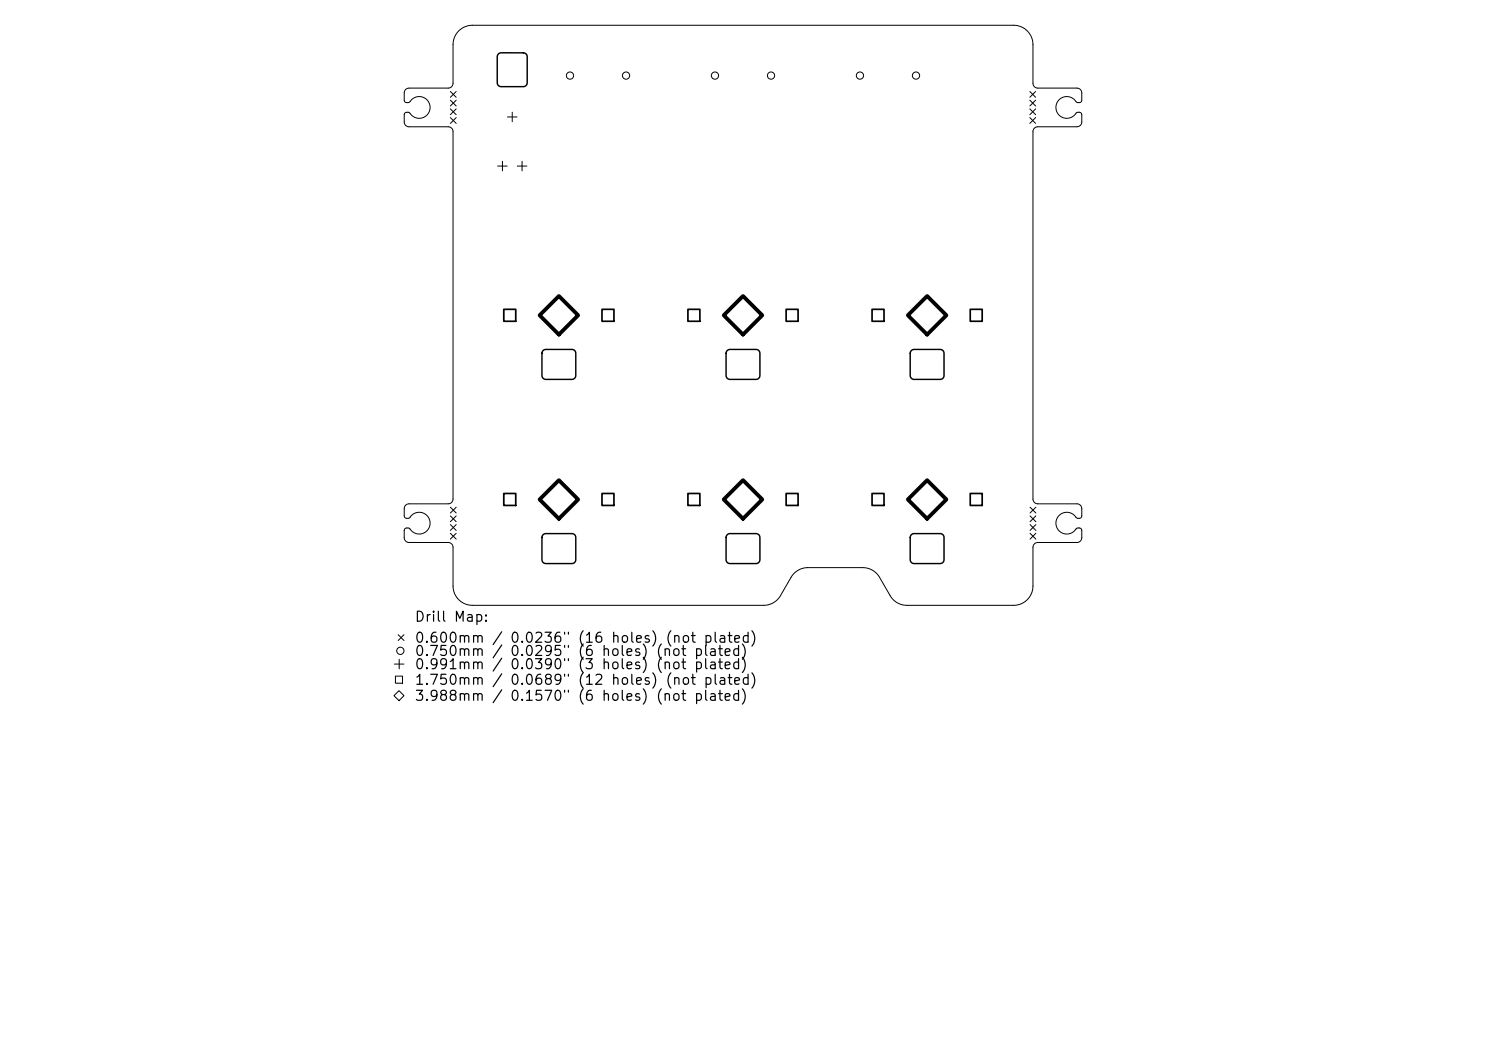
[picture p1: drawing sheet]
<svg xmlns="http://www.w3.org/2000/svg" width="297mm" height="210mm" viewBox="0 0 297 210" stroke-linecap="round" stroke-linejoin="round" font-family="sans-serif">
<defs><g id="words">
<g font-size="2">
<text x="82.7" y="124.7">Drill Map:</text>
<text x="82.7" y="128.9">0.600mm / 0.0236&quot; (16 holes) (not plated)</text>
<text x="82.7" y="131.6">0.750mm / 0.0295&quot; (6 holes) (not plated)</text>
<text x="82.7" y="134.2">0.991mm / 0.0390&quot; (3 holes) (not plated)</text>
<text x="82.7" y="137.3">1.750mm / 0.0689&quot; (12 holes) (not plated)</text>
<text x="82.7" y="140.5">3.988mm / 0.1570&quot; (6 holes) (not plated)</text>
</g>
</g></defs>
<g fill="none" stroke="#000" stroke-width=".2">
<path d="M90 18.3l1.2 1.1M91.2 18.3l-1.2 1.1M91.7 6.2a3.9 3.9 0 0 1 2.7-1.2l108.5 .1a3.9 3.9 0 0 1 3.6 3.8v7.8a.97 .97 0 0 0 .9 .9h7.8a.97 .97 0 0 1 1 1l-.1 1.7-.3 .2h-.6a2.22 2.22 0 0 0-3.3-.7 2.22 2.22 0 0 0 0 3.4 2.22 2.22 0 0 0 3.3-.7h.7l.3 .2v1.8a.97 .97 0 0 1-1 .8h-7.9a.97 .97 0 0 0-.8 1v73.4a.97 .97 0 0 0 .9 1h7.8a.97 .97 0 0 1 1 .9l-.1 1.7-.3 .3-.6-.1a2.22 2.22 0 0 0-3.3-.7 2.22 2.22 0 0 0 0 3.5 2.22 2.22 0 0 0 3.3-.8h.7l.3 .3v1.7a.97 .97 0 0 1-1 .9h-7.9a.97 .97 0 0 0-.8 1l-.1 8a3.9 3.9 0 0 1-3.8 3.6h-21.3a3.9 3.9 0 0 1-3.4-2l-2.3-3.9a3.9 3.9 0 0 0-3.2-1.7h-11.3a3.9 3.9 0 0 0-3 2l-2.1 3.6a3.9 3.9 0 0 1-3.4 2l-58.5-.1a3.9 3.9 0 0 1-3.6-3.8v-7.8a.97 .97 0 0 0-.9-.9h-7.9a.97 .97 0 0 1-.9-1l.1-1.7 .3-.2 .6 .1a2.22 2.22 0 0 0 3.4 .6 2.22 2.22 0 0 0-.1-3.4 2.22 2.22 0 0 0-3.3 .7l-.7 .1-.3-.3v-1.7a.97 .97 0 0 1 1-.9h7.9a.97 .97 0 0 0 .8-1v-73.5a.97 .97 0 0 0-.9-.9h-7.9a.97 .97 0 0 1-.9-.9l.1-1.7 .3-.3 .6 .1a2.22 2.22 0 0 0 3.4 .7 2.22 2.22 0 0 0-.1-3.5 2.22 2.22 0 0 0-3.3 .8h-.7l-.3-.3v-1.7a.97 .97 0 0 1 1-.9h7.9a.97 .97 0 0 0 .8-1l.1-8a3.9 3.9 0 0 1 1.1-2.4zM205.8 18.3l1.2 1.1M207 18.3l-1.2 1.1M90 20l1.2 1.2M90 21.8l1.2 1.1M90 23.5l1.2 1.2M91.2 20l-1.2 1.2M91.2 21.8l-1.2 1.1M91.2 23.5l-1.2 1.2M99.5 33.2h1.9"/>
<path d="M100.4 32.2v1.9M101.4 23.4h1.9M102.4 22.4v1.9M103.4 33.2h1.9M104.3 32.2v1.9M205.8 20l1.2 1.2M205.8 21.8l1.2 1.1M205.8 23.5l1.2 1.2M207 20l-1.2 1.2M207 21.8l-1.2 1.1M207 23.5l-1.2 1.2M90 101.3l1.2 1.2"/>
<path d="M90 103.1l1.2 1.1M90 104.8l1.2 1.2M90 106.6l1.2 1.1M91.2 101.3l-1.2 1.2M91.2 103.1l-1.2 1.1M91.2 104.8l-1.2 1.2M91.2 106.6l-1.2 1.1M205.9 101.3l1.1 1.2M205.9 103.1l1.1 1.1M205.9 104.8l1.1 1.2M205.9 106.6l1.1 1.1M207 101.3l-1.1 1.2"/>
<path d="M207 103.1l-1.1 1.1M207 104.8l-1.1 1.2M207 106.6l-1.1 1.1M78.7 139l1-1 1 1-1 1zM78.8 132.7h1.9M79 135.1h1.5v1.4h-1.5zM79.6 126.8l1.1 1.2M79.8 131.7v2M80.7 126.8l-1.1 1.2"/>
<circle cx="113.9" cy="15.1" r=".72"/>
<circle cx="125.1" cy="15.1" r=".72"/>
<circle cx="142.9" cy="15.1" r=".72"/>
<circle cx="154.1" cy="15.1" r=".72"/>
<circle cx="171.9" cy="15.1" r=".72"/>
<circle cx="183.1" cy="15.1" r=".72"/>
<circle cx="80" cy="130" r=".72"/>
</g>
<path d="M99.6 10.8l.6-.2h4.4a.77 .77 0 0 1 .8 .7v5.2a.77 .77 0 0 1-.8 .8h-4.4a.77 .77 0 0 1-.8-.8v-5.2zM108.5 70l.6-.2h5.2a.77 .77 0 0 1 .8 .8v4.4a.77 .77 0 0 1-.8 .8h-5.2a.77 .77 0 0 1-.8-.8v-4.4zM145.3 70l.6-.2h5.2a.77 .77 0 0 1 .8 .8v4.4a.77 .77 0 0 1-.8 .8h-5.2a.77 .77 0 0 1-.8-.8v-4.4zM182.1 70l.6-.2h5.2a.77 .77 0 0 1 .8 .8v4.4a.77 .77 0 0 1-.8 .8h-5.2a.77 .77 0 0 1-.8-.8v-4.4zM108.5 106.8l.6-.2h5.2a.77 .77 0 0 1 .8 .8v4.4a.77 .77 0 0 1-.8 .8h-5.2a.77 .77 0 0 1-.8-.8v-4.4zM145.3 106.8l.6-.2h5.2a.77 .77 0 0 1 .8 .8v4.4a.77 .77 0 0 1-.8 .8h-5.2a.77 .77 0 0 1-.8-.8v-4.4zM182.1 106.8l.6-.2h5.2a.77 .77 0 0 1 .8 .8v4.4a.77 .77 0 0 1-.8 .8h-5.2a.77 .77 0 0 1-.8-.8v-4.4z" fill="none" stroke="#000" stroke-width=".29"/>
<path d="M100.7 61.8h2.4v2.4h-2.4zM120.3 61.8h2.4v2.4h-2.4zM137.5 61.8h2.4v2.4h-2.4zM157.1 61.8h2.4v2.4h-2.4zM174.3 61.8h2.4v2.4h-2.4zM193.9 61.8h2.4v2.4h-2.4zM100.7 98.6h2.4v2.4h-2.4zM120.3 98.6h2.4v2.4h-2.4zM137.5 98.6h2.4v2.4h-2.4zM157.1 98.6h2.4v2.4h-2.4zM174.3 98.6h2.4v2.4h-2.4zM193.9 98.6h2.4v2.4h-2.4z" fill="none" stroke="#000" stroke-width=".34"/>
<path d="M107.8 63l3.9-3.8 3.9 3.8-3.9 3.9zM144.6 63l3.9-3.8 3.9 3.8-3.9 3.9zM181.4 63l3.9-3.8 3.9 3.8-3.9 3.9zM107.8 99.8l3.9-3.8 3.9 3.8-3.9 3.9zM144.6 99.8l3.9-3.8 3.9 3.8-3.9 3.9zM181.4 99.8l3.9-3.8 3.9 3.8-3.9 3.9z" fill="none" stroke="#000" stroke-width=".77"/>
<use href="#words"/>
</svg>
